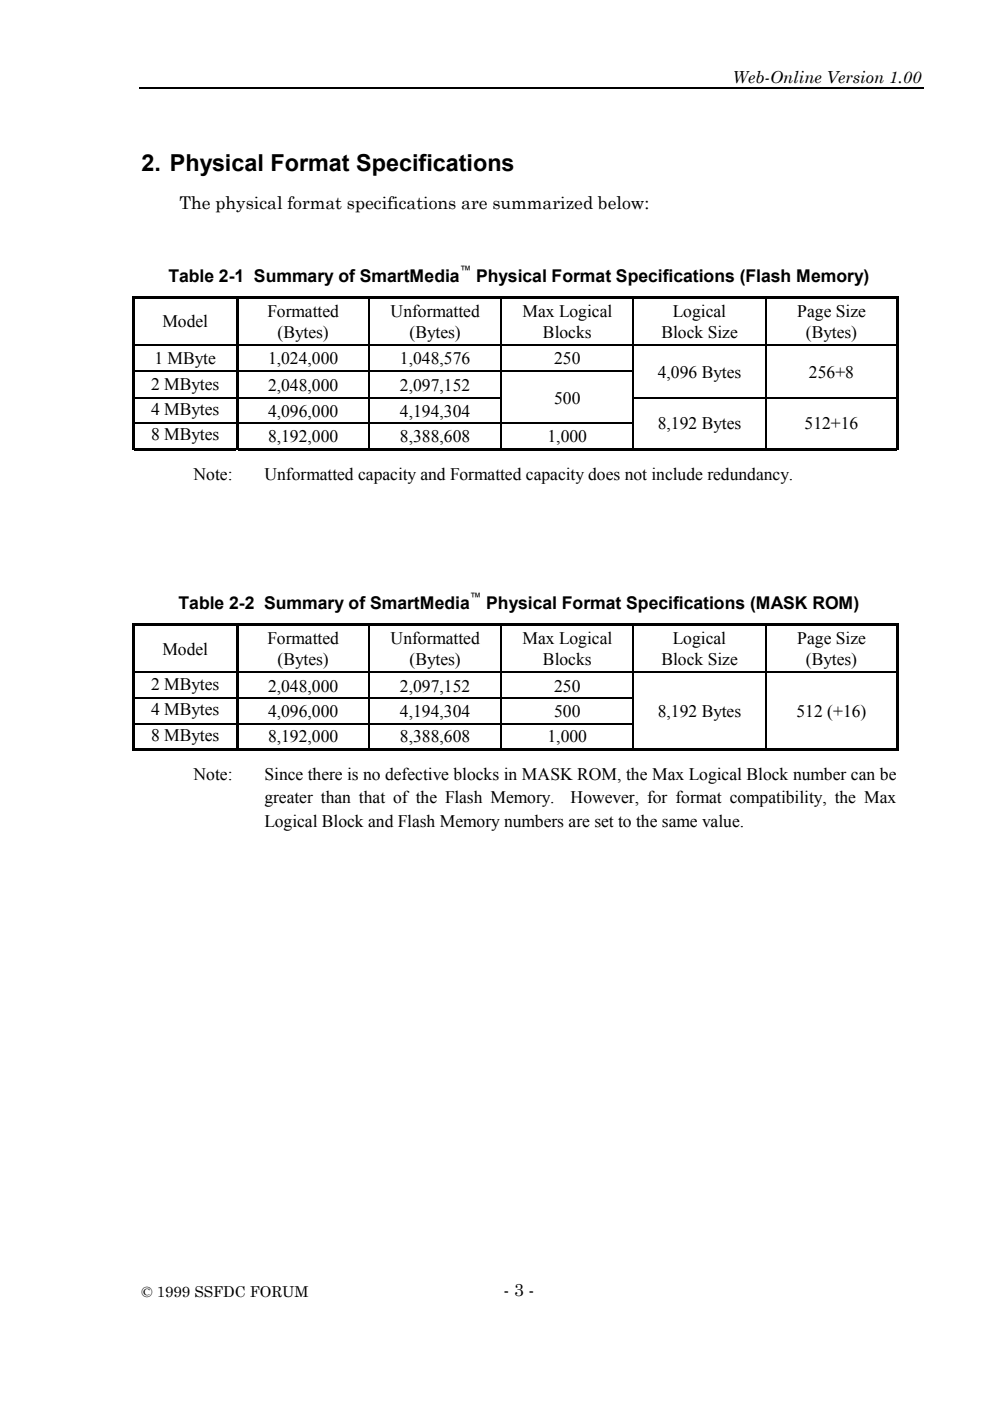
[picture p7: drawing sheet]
<svg xmlns="http://www.w3.org/2000/svg" width="210mm" height="297mm" viewBox="0 0 210 297" stroke-linecap="round" stroke-linejoin="round" font-family="sans-serif">
<defs><g id="words">
<text font-size="5" x="30" y="36.3">2. Physical Format Specifications</text>
<g font-size="3.7">
<text x="38" y="44.4">The physical format specifications are summarized below:</text>
<text x="35.7" y="59.8">Table 2-1 Summary of SmartMedia</text>
<text x="100.9" y="59.8">Physical Format Specifications (Flash Memory)</text>
<text x="34.4" y="69.4">Model</text>
<text x="56.7" y="67.2">Formatted</text>
<text x="58.9" y="71.6">(Bytes)</text>
<text x="82.8" y="67.2">Unformatted</text>
<text x="86.8" y="71.6">(Bytes)</text>
<text x="110.8" y="67.2">Max Logical</text>
<text x="115.1" y="71.6">Blocks</text>
<text x="140.2" y="71.6">Block Size</text>
<text x="142.7" y="67.2">Logical</text>
<text x="169" y="67.2">Page Size</text>
<text x="170.9" y="71.6">(Bytes)</text>
<text x="32.7" y="77.3">1 MByte</text>
<text x="56.8" y="77.3">1,024,000</text>
<text x="84.8" y="77.3">1,048,576</text>
<text x="117.5" y="77.3">250</text>
<text x="32" y="82.6">2 MBytes</text>
<text x="56.8" y="82.9">2,048,000</text>
<text x="84.8" y="82.9">2,097,152</text>
<text x="139.5" y="80.1">4,096 Bytes</text>
<text x="171.5" y="80.1">256+8</text>
<text x="32" y="88">4 MBytes</text>
<text x="56.8" y="88.3">4,096,000</text>
<text x="84.8" y="88.3">4,194,304</text>
<text x="117.5" y="85.6">500</text>
<text x="32" y="93.3">8 MBytes</text>
<text x="56.8" y="93.7">8,192,000</text>
<text x="84.8" y="93.7">8,388,608</text>
<text x="116.1" y="93.7">1,000</text>
<text x="139.5" y="91">8,192 Bytes</text>
<text x="170.6" y="91">512+16</text>
<text x="41" y="101.7">Note:</text>
<text x="56.1" y="101.7">Unformatted capacity and Formatted capacity does not include redundancy.</text>
<text x="37.9" y="129.2">Table 2-2 Summary of SmartMedia</text>
<text x="103.1" y="129.2">Physical Format Specifications (MASK ROM)</text>
<text x="56.7" y="136.6">Formatted</text>
<text x="82.8" y="136.6">Unformatted</text>
<text x="110.8" y="136.6">Max Logical</text>
<text x="142.7" y="136.6">Logical</text>
<text x="169" y="136.6">Page Size</text>
<text x="34.4" y="138.8">Model</text>
<text x="58.9" y="141">(Bytes)</text>
<text x="86.8" y="141">(Bytes)</text>
<text x="115.1" y="141">Blocks</text>
<text x="140.2" y="141">Block Size</text>
<text x="170.9" y="141">(Bytes)</text>
<text x="32" y="146.3">2 MBytes</text>
<text x="56.8" y="146.6">2,048,000</text>
<text x="84.8" y="146.6">2,097,152</text>
<text x="117.5" y="146.6">250</text>
<text x="32" y="151.7">4 MBytes</text>
<text x="56.8" y="152">4,096,000</text>
<text x="84.8" y="152">4,194,304</text>
<text x="117.5" y="152">500</text>
<text x="139.5" y="152">8,192 Bytes</text>
<text x="168.9" y="152">512 (+16)</text>
<text x="32" y="157.1">8 MBytes</text>
<text x="56.8" y="157.4">8,192,000</text>
<text x="84.8" y="157.4">8,388,608</text>
<text x="116.1" y="157.4">1,000</text>
<text x="41" y="165.4">Note:</text>
<text x="56.1" y="165.4">Since there is no defective blocks in MASK ROM, the Max Logical Block number can be</text>
<text x="56.1" y="170.3">greater than that of the Flash Memory.</text>
<text x="121" y="170.3">However, for format compatibility, the Max</text>
<text x="56.1" y="175.3">Logical Block and Flash Memory numbers are set to the same value.</text>
<text x="106.7" y="274.9">- 3 -</text>
</g>
<text font-size="3.5" x="155.3" y="17.5">Web-Online Version 1.00</text>
<text font-size="3.2" x="30" y="275">© 1999 SSFDC FORUM</text>
<g font-size="2.5">
<text x="97.5" y="58">™</text>
<text x="99.6" y="127.4">™</text>
</g>
</g></defs>
<g fill="none" stroke="#000" stroke-width=".25">
<path d="M29.5 18.8h166.3M28.5 78.7h21.5M50.5 78.7h27.7M78.3 63.3v9.6M78.3 73.4v5.1M78.3 79.1v5.1M78.4 78.7h27.8M106.3 63.3v9.6M106.3 73.4v5.1M106.3 79.1v5.1M106.4 78.7h27.8M134.3 63.3v9.6"/>
<path d="M134.3 73.4v5.1M134.3 79.1v5.1M162.3 63.3v9.6M162.3 73.4v5.1M162.3 79.1v5.1M28 84.3h78.4M28 89.7h106.4M78.3 84.5v5.1M78.3 89.8v5.2M106.3 84.5v5.1M106.3 89.8v5.2M134.2 84.3h56.4"/>
<path d="M134.3 84.5v5.1M134.3 89.8v5.2M162.3 84.5v5.1M162.3 89.8v5.2M78.3 132.7v9.5M106.3 132.7v9.5M134.3 132.7v9.5M162.3 132.7v9.5M28 148h106.4M28 153.4h106.4M78.3 142.8v5.1M78.3 148.2v5.1"/>
<path d="M78.3 153.5v5.2M106.3 142.8v5.1M106.3 148.2v5.1M106.3 153.5v5.2M134.3 142.8v5.1M134.3 148.2v5.1M134.3 153.5v5.2M162.3 142.8v5.1M162.3 148.2v5.1M162.3 153.5v5.2"/>
</g>
<g fill="#000">
<path d="M28 62.8h.5v.5h-.5zM28 63.3h.5v9.6h-.5zM28 72.9h.5v.5h-.5zM28 73.4h.5v5.1h-.5zM28 78.5h.5v.6h-.5zM28.5 62.8h21.5v.5h-21.5zM50 62.8h.5v.5h-.5zM50 63.3h.5v9.6h-.5zM50 73.4h.5zM50 72.9h.5v.1h-.5zM50 73.2h.5v.2h-.5zM50 73.4h.5v5.1h-.5z"/>
<path d="M50 78.5h.5v.6h-.5zM50.5 62.8h27.7v.5h-27.7zM78.2 63.3h.2zM78.2 62.8h28v.5h-28zM78.2 73.4h.2zM78.2 72.9h.5v.1h-.5zM78.2 73.2h.5v.2h-.5zM78.2 78.5h.2v.6h-.2zM106.2 63.3h.2zM106.2 62.8h28v.5h-28zM106.2 73.4h.2zM106.2 72.9h.5v.1h-.5z"/>
<path d="M106.2 73.2h.5v.2h-.5zM106.2 78.5h.2v.6h-.2zM134.2 63.3h.2zM134.2 62.8h28v.5h-28zM134.2 73.4h.2zM134.2 72.9h.5v.1h-.5zM134.2 73.2h.5v.2h-.5zM134.2 78.5h.2v.6h-.2zM162.2 63.3h.2zM162.2 62.8h27.9v.5h-27.9zM162.2 73.4h.2zM162.2 72.9h.5v.1h-.5z"/>
<path d="M162.2 73.2h.5v.2h-.5zM162.2 78.5h.2v.6h-.2zM190.1 62.8h.5v.5h-.5zM190.1 63.3h.5v9.6h-.5zM190.1 72.9h.5v.5h-.5zM190.1 73.4h.5v5.1h-.5zM190.1 78.5h.5v.6h-.5zM28 79.1h.5v5.1h-.5zM28 84.5h.5v5.1h-.5zM28 89.8h.5v5.7h-.5zM28.5 95h21.5v.5h-21.5zM50 79.1h.5v5.1h-.5z"/>
<path d="M50 84.5h.5v5.1h-.5zM50 89.8h.5v5.7h-.5zM50.5 95h27.7v.5h-27.7zM78.2 95h28v.5h-28zM106.2 95h28v.5h-28zM134.2 95h28v.5h-28zM162.2 89.6h.2v.2h-.2zM162.2 95h27.9v.5h-27.9zM190.1 79.1h.5v5.1h-.5zM190.1 84.5h.5v5.1h-.5zM190.1 89.6h.5v.2h-.5zM190.1 89.8h.5v5.7h-.5z"/>
<path d="M28 132.2h.5v.5h-.5zM28.5 132.2h21.5v.5h-21.5zM50 132.2h.5v.5h-.5zM50.5 132.2h27.7v.5h-27.7zM78.2 132.7h.2zM78.2 132.2h28v.5h-28zM106.2 132.7h.2zM106.2 132.2h28v.5h-28zM134.2 132.7h.2zM134.2 132.2h28v.5h-28zM162.2 132.7h.2zM162.2 132.2h27.9v.5h-27.9z"/>
<path d="M190.1 132.2h.5v.5h-.5zM28 132.7h.5v9.5h-.5zM28 142.2h.5v.6h-.5zM28 142.8h.5v5.1h-.5zM28 148.2h.5v5.1h-.5zM28 153.5h.5v5.7h-.5zM28.5 158.7h21.5v.5h-21.5zM50 132.7h.5v9.5h-.5zM50 142.7l.5 .1zM50 142.2h.5v.2h-.5zM50 142.6h.5v.1h-.5zM50 142.8h.5v5.1h-.5z"/>
<path d="M50 148.2h.5v5.1h-.5zM50 153.5h.5v5.7h-.5zM50.5 158.7h27.7v.5h-27.7zM78.2 142.7l.2 .1zM78.2 142.2h.5v.2h-.5zM78.2 142.6h.5v.1h-.5zM78.2 158.7h28v.5h-28zM106.2 142.7l.2 .1zM106.2 142.2h.5v.2h-.5zM106.2 142.6h.5v.1h-.5zM106.2 158.7h28v.5h-28zM134.2 142.7l.2 .1z"/>
<path d="M134.2 142.2h.5v.2h-.5zM134.2 142.6h.5v.1h-.5zM134.2 158.7h28v.5h-28zM162.2 142.7l.2 .1zM162.2 142.2h.5v.2h-.5zM162.2 142.6h.5v.1h-.5zM162.2 147.9h.2v.3h-.2zM162.2 153.3h.2v.2h-.2zM162.2 158.7h27.9v.5h-27.9zM190.1 132.7h.5v9.5h-.5zM190.1 142.2h.5v.6h-.5zM190.1 142.8h.5v5.1h-.5z"/>
<path d="M190.1 147.9h.5v.3h-.5zM190.1 148.2h.5v5.1h-.5zM190.1 153.3h.5v.2h-.5zM190.1 153.5h.5v5.7h-.5z"/>
</g>
<g fill="none" stroke="#000" stroke-width=".21">
<path d="M28.5 72.9h21.5M28.5 73.3h21.5M50.5 72.9h27.7M50.5 73.3h27.7M78.7 72.9h27.5M78.7 73.3h27.5M106.7 72.9h27.5M106.7 73.3h27.5M134.7 72.9h27.5M134.7 73.3h27.5M162.7 72.9h27.4M162.7 73.3h27.4"/>
<path d="M28.5 142.3h21.5M28.5 142.7h21.5M50.5 142.3h27.7M50.5 142.7h27.7M78.7 142.3h27.5M78.7 142.7h27.5M106.7 142.3h27.5M106.7 142.7h27.5M134.7 142.3h27.5M134.7 142.7h27.5M162.7 142.3h27.4M162.7 142.7h27.4"/>
</g>
<use href="#words"/>
</svg>
